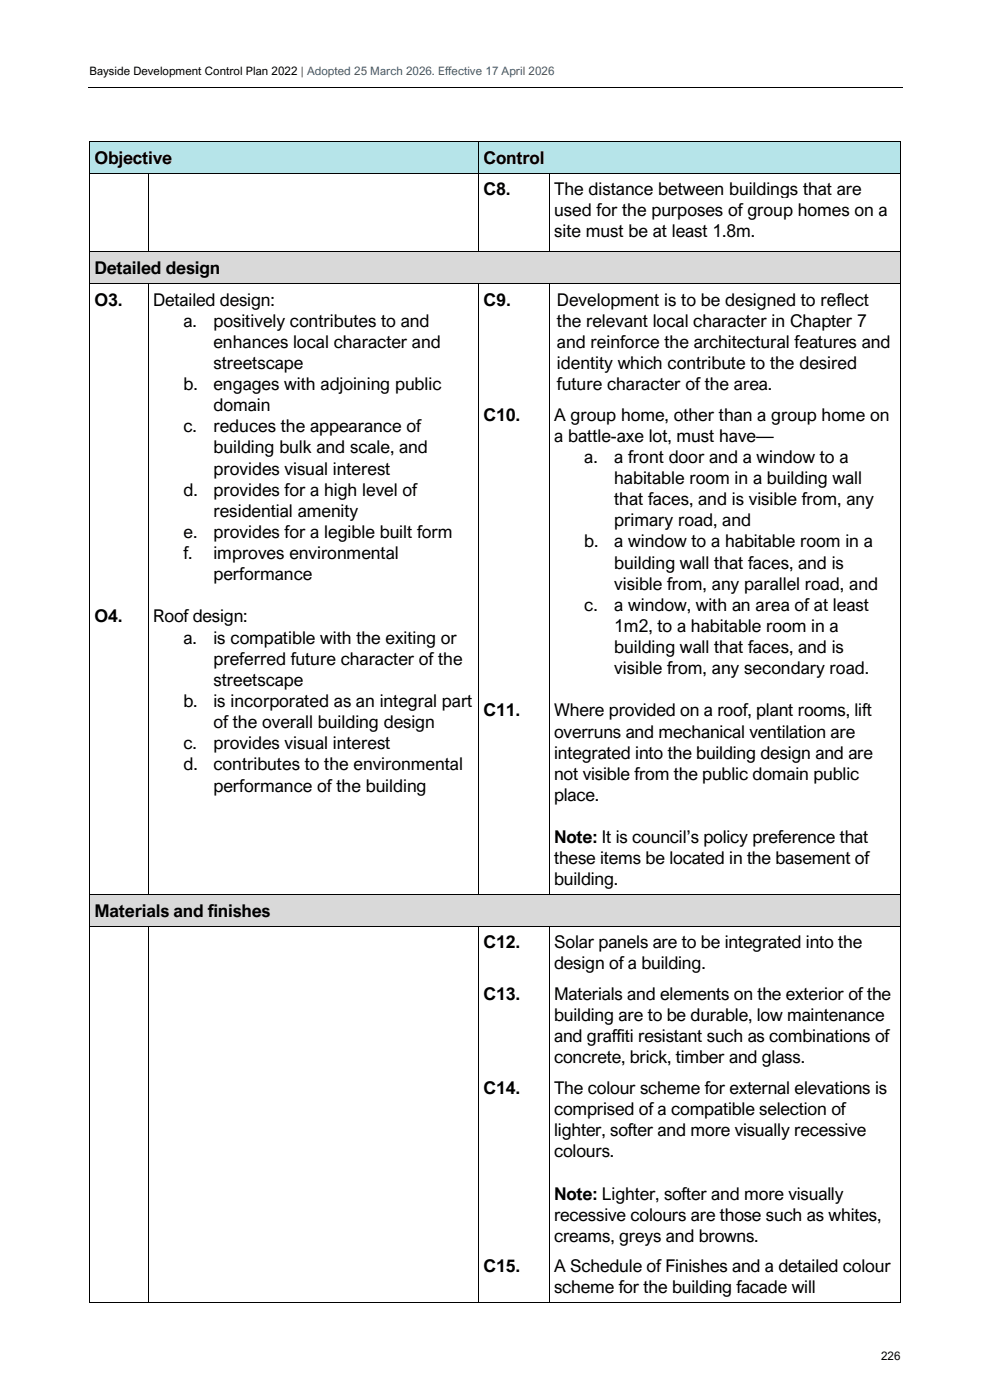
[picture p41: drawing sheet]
<svg xmlns="http://www.w3.org/2000/svg" width="210mm" height="297mm" viewBox="0 0 210 297" stroke-linecap="round" stroke-linejoin="round" font-family="sans-serif">
<defs><g id="words">
<g font-size="3.7">
<text x="20" y="34.8">Objective</text>
<text x="102.6" y="34.8">Control</text>
<text x="102.6" y="41.3">C8.</text>
<text x="117.5" y="41.3">The distance between buildings that are</text>
<text x="117.5" y="45.8">used for the purposes of group homes on a</text>
<text x="117.5" y="50.3">site must be at least 1.8m.</text>
<text x="20" y="58.2">Detailed design</text>
<text x="20" y="64.9">O3.</text>
<text x="32.5" y="64.9">Detailed design:</text>
<text x="102.6" y="64.9">C9.</text>
<text x="118.1" y="64.9">Development is to be designed to reflect</text>
<text x="38.9" y="69.3">a.</text>
<text x="45.3" y="69.3">positively contributes to and</text>
<text x="118.1" y="69.3">the relevant local character in Chapter 7</text>
<text x="45.3" y="73.8">enhances local character and</text>
<text x="118.1" y="73.8">and reinforce the architectural features and</text>
<text x="38.9" y="82.8">b.</text>
<text x="45.3" y="78.3">streetscape</text>
<text x="45.3" y="82.8">engages with adjoining public</text>
<text x="118.1" y="78.3">identity which contribute to the desired</text>
<text x="118.1" y="82.8">future character of the area.</text>
<text x="45.3" y="87.3">domain</text>
<text x="102.6" y="89.2">C10.</text>
<text x="117.5" y="89.2">A group home, other than a group home on</text>
<text x="38.9" y="91.7">c.</text>
<text x="45.3" y="91.7">reduces the appearance of</text>
<text x="117.5" y="93.7">a battle-axe lot, must have—</text>
<text x="45.3" y="96.2">building bulk and scale, and</text>
<text x="45.3" y="100.7">provides visual interest</text>
<text x="123.9" y="98.2">a.</text>
<text x="130.3" y="98.2">a front door and a window to a</text>
<text x="38.9" y="105.2">d.</text>
<text x="45.3" y="105.2">provides for a high level of</text>
<text x="130.3" y="102.7">habitable room in a building wall</text>
<text x="130.3" y="107.2">that faces, and is visible from, any</text>
<text x="45.3" y="109.7">residential amenity</text>
<text x="130.3" y="111.7">primary road, and</text>
<text x="38.9" y="114.1">e.</text>
<text x="38.9" y="118.6">f.</text>
<text x="45.3" y="114.1">provides for a legible built form</text>
<text x="45.3" y="118.6">improves environmental</text>
<text x="123.9" y="116.1">b.</text>
<text x="130.3" y="116.1">a window to a habitable room in a</text>
<text x="45.3" y="123.1">performance</text>
<text x="130.3" y="120.6">building wall that faces, and is</text>
<text x="130.3" y="125.1">visible from, any parallel road, and</text>
<text x="123.9" y="129.6">c.</text>
<text x="130.3" y="129.6">a window, with an area of at least</text>
<text x="20" y="132.1">O4.</text>
<text x="32.5" y="132.1">Roof design:</text>
<text x="38.9" y="136.5">a.</text>
<text x="45.3" y="136.5">is compatible with the exiting or</text>
<text x="130.3" y="134.1">1m2, to a habitable room in a</text>
<text x="45.3" y="141">preferred future character of the</text>
<text x="130.3" y="138.5">building wall that faces, and is</text>
<text x="130.3" y="143">visible from, any secondary road.</text>
<text x="38.9" y="150">b.</text>
<text x="45.3" y="145.5">streetscape</text>
<text x="45.3" y="150">is incorporated as an integral part</text>
<text x="45.3" y="154.4">of the overall building design</text>
<text x="102.6" y="152">C11.</text>
<text x="117.5" y="152">Where provided on a roof, plant rooms, lift</text>
<text x="38.9" y="158.9">c.</text>
<text x="45.3" y="158.9">provides visual interest</text>
<text x="117.5" y="156.5">overruns and mechanical ventilation are</text>
<text x="117.5" y="161">integrated into the building design and are</text>
<text x="38.9" y="163.4">d.</text>
<text x="45.3" y="163.4">contributes to the environmental</text>
<text x="45.3" y="167.9">performance of the building</text>
<text x="117.5" y="165.4">not visible from the public domain public</text>
<text x="117.5" y="169.9">place.</text>
<text x="117.5" y="178.9">Note: It is council’s policy preference that</text>
<text x="117.5" y="183.4">these items be located in the basement of</text>
<text x="117.5" y="187.9">building.</text>
<text x="20" y="194.5">Materials and finishes</text>
<text x="102.6" y="201.2">C12.</text>
<text x="117.5" y="201.2">Solar panels are to be integrated into the</text>
<text x="117.5" y="205.6">design of a building.</text>
<text x="102.6" y="212.2">C13.</text>
<text x="117.5" y="212.2">Materials and elements on the exterior of the</text>
<text x="117.5" y="216.6">building are to be durable, low maintenance</text>
<text x="117.5" y="221.1">and graffiti resistant such as combinations of</text>
<text x="117.5" y="225.6">concrete, brick, timber and glass.</text>
<text x="102.6" y="232.1">C14.</text>
<text x="117.5" y="232.1">The colour scheme for external elevations is</text>
<text x="117.5" y="236.6">comprised of a compatible selection of</text>
<text x="117.5" y="241">lighter, softer and more visually recessive</text>
<text x="117.5" y="245.5">colours.</text>
<text x="117.5" y="254.5">Note: Lighter, softer and more visually</text>
<text x="117.5" y="258.9">recessive colours are those such as whites,</text>
<text x="117.5" y="263.4">creams, greys and browns.</text>
<text x="102.6" y="270">C15.</text>
<text x="117.5" y="270">A Schedule of Finishes and a detailed colour</text>
<text x="117.5" y="274.4">scheme for the building facade will</text>
</g>
<g font-size="2.5">
<text x="19" y="16">Bayside Development Control Plan 2022 | Adopted 25 March 2026. Effective 17 April 2026</text>
<text x="186.9" y="288.5">226</text>
</g>
</g></defs>
<path d="M18.8 18.5h172.8" fill="none" stroke="#000" stroke-width=".21"/>
<g fill="#b6e4e9">
<path d="M19.1 30.2h82.4v6.5h-82.4z" fill-rule="evenodd"/>
<path d="M20 31.2h80.5v4.5h-80.5z" fill-rule="evenodd"/>
<path d="M101.6 30.2h89.4v6.5h-89.4z" fill-rule="evenodd"/>
<path d="M102.6 31.2h87.4v4.5h-87.4z" fill-rule="evenodd"/>
</g>
<g fill="#000">
<path d="M18.9 30h.2v1.2h-.2z" fill-rule="evenodd"/>
<path d="M18.9 30h.2v.2h-.2z" fill-rule="evenodd"/>
</g>
<path d="M19.1 30.1h82.4" fill="none" stroke="#000" stroke-width=".21"/>
<path d="M19.1 30.2h82.4v1h-82.4z" fill-rule="evenodd" fill="#b6e4e9"/>
<g fill="#000">
<path d="M101.5 30.2h.1v1h-.1z" fill-rule="evenodd"/>
<path d="M101.5 30h.1v.2h-.1z" fill-rule="evenodd"/>
</g>
<path d="M101.6 30.1h89.4" fill="none" stroke="#000" stroke-width=".21"/>
<path d="M101.6 30.2h89.4v1h-89.4z" fill-rule="evenodd" fill="#b6e4e9"/>
<g fill="#000">
<path d="M191 30h.1v1.2h-.1z" fill-rule="evenodd"/>
<path d="M191 30h.1v.2h-.1z" fill-rule="evenodd"/>
</g>
<path d="M19 35.7h82.5v1h-82.5z" fill-rule="evenodd" fill="#b6e4e9"/>
<path d="M19 31.2v5.5" fill="none" stroke="#000" stroke-width=".21"/>
<path d="M101.5 35.7h89.6v1h-89.6z" fill-rule="evenodd" fill="#b6e4e9"/>
<path d="M101.5 31.2v5.5M191.1 31.2v5.5" fill="none" stroke="#000" stroke-width=".21"/>
<g fill="#fff">
<path d="M117.5 37.7h65.4v4.5h-65.4z" fill-rule="evenodd"/>
<path d="M117.5 42.2h70.9v4.5h-70.9z" fill-rule="evenodd"/>
<path d="M117.5 46.7h42.7v4.4h-42.7z" fill-rule="evenodd"/>
</g>
<g fill="#000">
<path d="M18.9 36.7h.2v1h-.2z" fill-rule="evenodd"/>
<path d="M31.4 36.8h.2v.9h-.2z" fill-rule="evenodd"/>
<path d="M31.4 36.7h.2v.1h-.2z" fill-rule="evenodd"/>
<path d="M101.5 36.7h.1v1h-.1z" fill-rule="evenodd"/>
<path d="M116.5 36.8h.2v.9h-.2z" fill-rule="evenodd"/>
<path d="M116.5 36.7h.2v.1h-.2z" fill-rule="evenodd"/>
<path d="M191 36.7h.1v1h-.1z" fill-rule="evenodd"/>
</g>
<path d="M19 37.7v15.6M19.1 36.8h12.3M31.5 37.7v15.6M31.6 36.8h69.9M101.5 37.7v15.6M101.6 36.8h14.9M116.6 37.7v15.6M116.7 36.8h74.3M191.1 37.7v15.6" fill="none" stroke="#000" stroke-width=".21"/>
<g fill="#d9d9d9">
<path d="M19.1 53.5h171.9v6.5h-171.9z" fill-rule="evenodd"/>
<path d="M20 54.5h170v4.5h-170z" fill-rule="evenodd"/>
</g>
<path d="M18.9 53.3h.2v1.2h-.2z" fill-rule="evenodd" fill="#000"/>
<path d="M19.1 53.4h12.3" fill="none" stroke="#000" stroke-width=".21"/>
<g fill="#d9d9d9">
<path d="M19.1 53.5h12.3v1h-12.3z" fill-rule="evenodd"/>
<path d="M31.4 53.5h.2v1h-.2z" fill-rule="evenodd"/>
</g>
<path d="M31.4 53.3h.2v.2h-.2z" fill-rule="evenodd" fill="#000"/>
<path d="M31.6 53.4h69.9" fill="none" stroke="#000" stroke-width=".21"/>
<g fill="#d9d9d9">
<path d="M31.6 53.5h69.9v1h-69.9z" fill-rule="evenodd"/>
<path d="M101.5 53.5h.1v1h-.1z" fill-rule="evenodd"/>
</g>
<path d="M101.5 53.3h.1v.2h-.1z" fill-rule="evenodd" fill="#000"/>
<path d="M101.6 53.4h14.9" fill="none" stroke="#000" stroke-width=".21"/>
<g fill="#d9d9d9">
<path d="M101.6 53.5h14.9v1h-14.9z" fill-rule="evenodd"/>
<path d="M116.5 53.5h.2v1h-.2z" fill-rule="evenodd"/>
</g>
<path d="M116.5 53.3h.2v.2h-.2z" fill-rule="evenodd" fill="#000"/>
<path d="M116.7 53.4h74.3" fill="none" stroke="#000" stroke-width=".21"/>
<path d="M116.7 53.5h74.3v1h-74.3z" fill-rule="evenodd" fill="#d9d9d9"/>
<path d="M191 53.3h.1v1.2h-.1z" fill-rule="evenodd" fill="#000"/>
<path d="M19 59h172.1v1h-172.1z" fill-rule="evenodd" fill="#d9d9d9"/>
<g fill="none" stroke="#000" stroke-width=".21">
<path d="M19 54.5v5.5M191.1 54.5v5.5M19 61.2v23.4M19.1 60.1h12.3M31.5 61.2v23.4M31.6 60.1h69.9M101.5 61.2v23.4M101.6 60.1h14.9M116.6 61.2v23.4M116.7 60.1h74.3M191.1 61.2v23.4M19 85.6v84.1"/>
<path d="M31.5 85.6v84.1M101.5 85.6v84.1M116.6 85.6v84.1M191.1 85.6v84.1M19 170.8v18.9M31.5 170.8v18.9M101.5 170.8v18.9M116.6 170.8v18.9M191.1 170.8v18.9"/>
</g>
<g fill="#000">
<path d="M18.9 60h.2v1.2h-.2z" fill-rule="evenodd"/>
<path d="M31.4 60.2h.2v1h-.2z" fill-rule="evenodd"/>
<path d="M31.4 60h.2v.2h-.2z" fill-rule="evenodd"/>
<path d="M101.5 60.2h.1v1h-.1z" fill-rule="evenodd"/>
<path d="M101.5 60h.1v.2h-.1z" fill-rule="evenodd"/>
<path d="M116.5 60.2h.2v1h-.2z" fill-rule="evenodd"/>
<path d="M116.5 60h.2v.2h-.2z" fill-rule="evenodd"/>
<path d="M191 60h.1v1.2h-.1z" fill-rule="evenodd"/>
<path d="M18.9 84.6h.2v1h-.2z" fill-rule="evenodd"/>
<path d="M31.4 84.6h.2v1h-.2z" fill-rule="evenodd"/>
<path d="M101.5 84.6h.1v1h-.1z" fill-rule="evenodd"/>
<path d="M116.5 84.6h.2v1h-.2z" fill-rule="evenodd"/>
<path d="M191 84.6h.1v1h-.1z" fill-rule="evenodd"/>
<path d="M18.9 169.7h.2v1.1h-.2z" fill-rule="evenodd"/>
<path d="M31.4 169.7h.2v1.1h-.2z" fill-rule="evenodd"/>
<path d="M101.5 169.7h.1v1.1h-.1z" fill-rule="evenodd"/>
<path d="M116.5 169.7h.2v1.1h-.2z" fill-rule="evenodd"/>
<path d="M191 169.7h.1v1.1h-.1z" fill-rule="evenodd"/>
</g>
<g fill="#d9d9d9">
<path d="M19.1 189.8h171.9v6.6h-171.9z" fill-rule="evenodd"/>
<path d="M20 190.9h170v4.5h-170z" fill-rule="evenodd"/>
</g>
<path d="M18.9 189.7h.2v1.2h-.2z" fill-rule="evenodd" fill="#000"/>
<path d="M19.1 189.8h12.3" fill="none" stroke="#000" stroke-width=".21"/>
<g fill="#d9d9d9">
<path d="M19.1 189.8h12.3v1.1h-12.3z" fill-rule="evenodd"/>
<path d="M31.4 189.8h.2v1.1h-.2z" fill-rule="evenodd"/>
</g>
<path d="M31.4 189.7h.2v.1h-.2z" fill-rule="evenodd" fill="#000"/>
<path d="M31.6 189.8h69.9" fill="none" stroke="#000" stroke-width=".21"/>
<g fill="#d9d9d9">
<path d="M31.6 189.8h69.9v1.1h-69.9z" fill-rule="evenodd"/>
<path d="M101.5 189.8h.1v1.1h-.1z" fill-rule="evenodd"/>
</g>
<path d="M101.5 189.7h.1v.1h-.1z" fill-rule="evenodd" fill="#000"/>
<path d="M101.6 189.8h14.9" fill="none" stroke="#000" stroke-width=".21"/>
<g fill="#d9d9d9">
<path d="M101.6 189.8h14.9v1.1h-14.9z" fill-rule="evenodd"/>
<path d="M116.5 189.8h.2v1.1h-.2z" fill-rule="evenodd"/>
</g>
<path d="M116.5 189.7h.2v.1h-.2z" fill-rule="evenodd" fill="#000"/>
<path d="M116.7 189.8h74.3" fill="none" stroke="#000" stroke-width=".21"/>
<path d="M116.7 189.8h74.3v1.1h-74.3z" fill-rule="evenodd" fill="#d9d9d9"/>
<path d="M191 189.7h.1v1.2h-.1z" fill-rule="evenodd" fill="#000"/>
<path d="M19 195.4h172.1v1h-172.1z" fill-rule="evenodd" fill="#d9d9d9"/>
<g fill="none" stroke="#000" stroke-width=".21">
<path d="M19 190.9v5.5M19 197.6v9.9M19.1 196.5h12.3M31.5 197.6v9.9M31.6 196.5h69.9M101.5 197.6v9.9M101.6 196.5h14.9M116.6 197.6v9.9M116.7 196.5h74.3M191.1 190.9v5.5M191.1 197.6v9.9M19 208.5v18.9"/>
<path d="M31.5 208.5v18.9M101.5 208.5v18.9M116.6 208.5v18.9M191.1 208.5v18.9M19 228.5v36.8M31.5 228.5v36.8M101.5 228.5v36.8M116.6 228.5v36.8M191.1 228.5v36.8M19 266.3v10M19.1 276.3h12.3M31.5 266.3v10"/>
<path d="M31.6 276.3h69.9M101.5 266.3v10M101.6 276.3h14.9M116.6 266.3v10M116.7 276.3h74.3M191.1 266.3v10"/>
</g>
<g fill="#000">
<path d="M18.9 196.4h.2v1.2h-.2z" fill-rule="evenodd"/>
<path d="M31.4 196.5h.2v1.1h-.2z" fill-rule="evenodd"/>
<path d="M31.4 196.4h.2v.1h-.2z" fill-rule="evenodd"/>
<path d="M101.5 196.5h.1v1.1h-.1z" fill-rule="evenodd"/>
<path d="M101.5 196.4h.1v.1h-.1z" fill-rule="evenodd"/>
<path d="M116.5 196.5h.2v1.1h-.2z" fill-rule="evenodd"/>
<path d="M116.5 196.4h.2v.1h-.2z" fill-rule="evenodd"/>
<path d="M191 196.4h.1v1.2h-.1z" fill-rule="evenodd"/>
<path d="M18.9 207.5h.2v1h-.2z" fill-rule="evenodd"/>
<path d="M31.4 207.5h.2v1h-.2z" fill-rule="evenodd"/>
<path d="M101.5 207.5h.1v1h-.1z" fill-rule="evenodd"/>
<path d="M116.5 207.5h.2v1h-.2z" fill-rule="evenodd"/>
<path d="M191 207.5h.1v1h-.1z" fill-rule="evenodd"/>
<path d="M18.9 227.4h.2v1.1h-.2z" fill-rule="evenodd"/>
<path d="M31.4 227.4h.2v1.1h-.2z" fill-rule="evenodd"/>
<path d="M101.5 227.4h.1v1.1h-.1z" fill-rule="evenodd"/>
<path d="M116.5 227.4h.2v1.1h-.2z" fill-rule="evenodd"/>
<path d="M191 227.4h.1v1.1h-.1z" fill-rule="evenodd"/>
<path d="M18.9 265.3h.2v1h-.2z" fill-rule="evenodd"/>
<path d="M18.9 276.3h.2v.1h-.2z" fill-rule="evenodd"/>
<path d="M18.9 276.3h.2v.1h-.2z" fill-rule="evenodd"/>
<path d="M31.4 265.3h.2v1h-.2z" fill-rule="evenodd"/>
<path d="M31.4 276.3h.2v.1h-.2z" fill-rule="evenodd"/>
<path d="M101.5 265.3h.1v1h-.1z" fill-rule="evenodd"/>
<path d="M101.5 276.3h.1v.1h-.1z" fill-rule="evenodd"/>
<path d="M116.5 265.3h.2v1h-.2z" fill-rule="evenodd"/>
<path d="M116.5 276.3h.2v.1h-.2z" fill-rule="evenodd"/>
<path d="M191 265.3h.1v1h-.1z" fill-rule="evenodd"/>
<path d="M191 276.3h.1v.1h-.1z" fill-rule="evenodd"/>
<path d="M191 276.3h.1v.1h-.1z" fill-rule="evenodd"/>
</g>
<use href="#words"/>
</svg>
